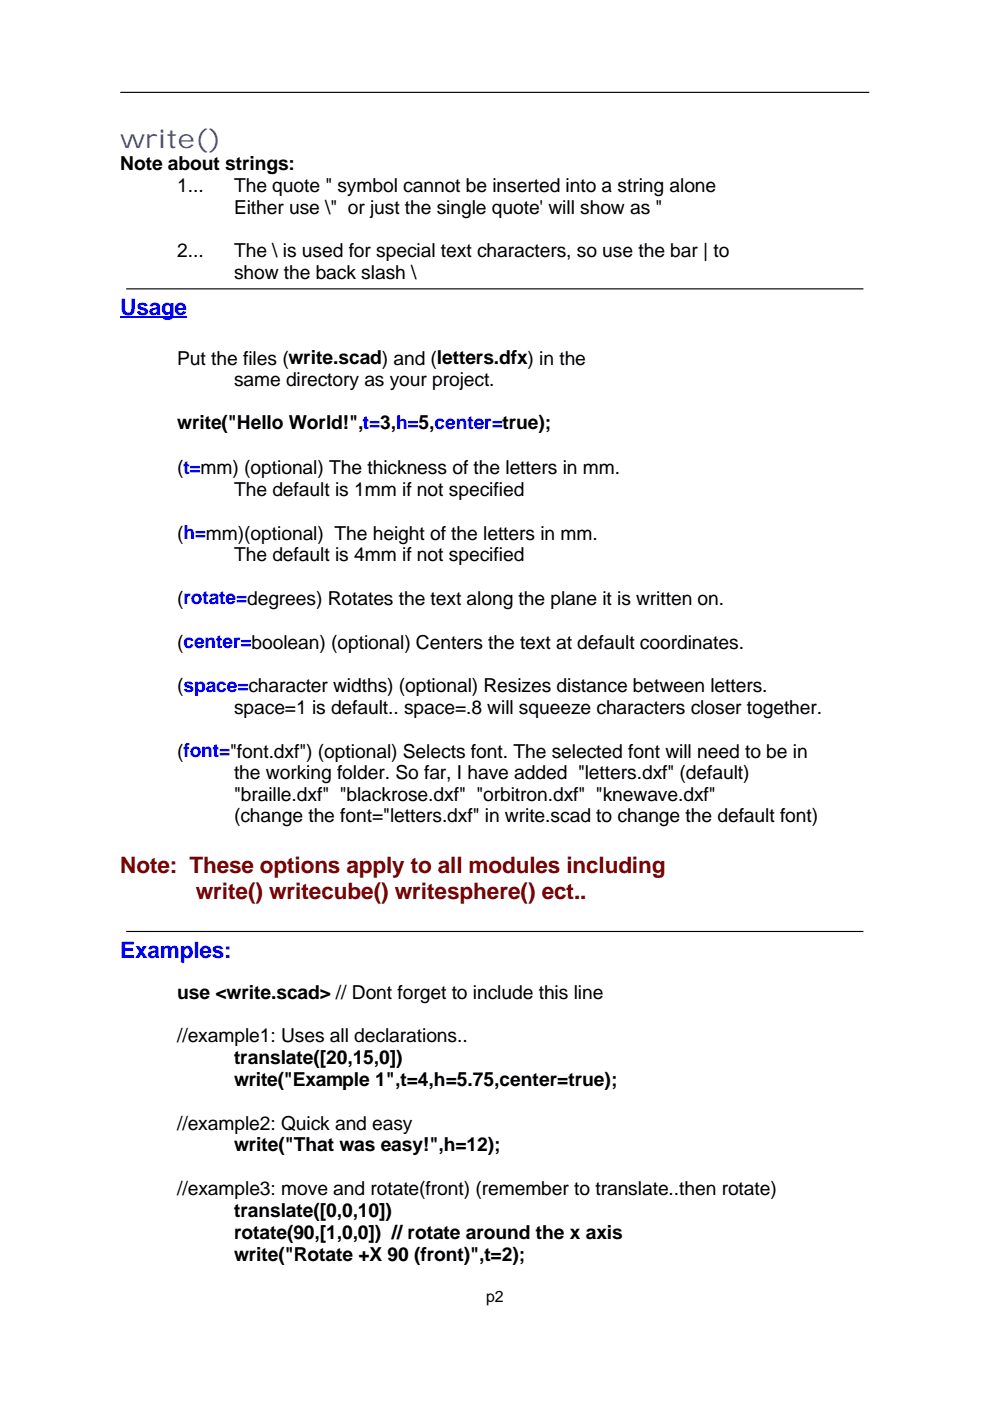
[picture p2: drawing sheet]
<svg xmlns="http://www.w3.org/2000/svg" width="210mm" height="297mm" viewBox="0 0 210 297" stroke-linecap="round" stroke-linejoin="round" font-family="sans-serif">
<defs><g id="words">
<text font-size="5.4" fill="#339" x="25.5" y="31.3">write()</text>
<g font-size="4.8" fill="#00f">
<text x="25.5" y="66.9">Usage</text>
<text x="25.5" y="203.1">Examples:</text>
</g>
<g font-size="4.8" fill="#800000">
<text x="25.5" y="185">Note: These options apply to all modules including</text>
<text x="41.5" y="190.5">write() writecube() writesphere() ect..</text>
</g>
<g font-size="4.1">
<text x="25.5" y="36.1">Note about strings:</text>
<text x="37.6" y="40.8">1...</text>
<text x="49.6" y="40.8">The quote &quot; symbol cannot be inserted into a string alone</text>
<text x="49.6" y="45.4">Either use \&quot; or just the single quote' will show as &quot;</text>
<text x="37.6" y="54.5">2...</text>
<text x="49.6" y="54.5">The \ is used for special text characters, so use the bar | to</text>
<text x="49.6" y="59.1">show the back slash \</text>
<text x="37.6" y="77.3">Put the files (write.scad) and (letters.dfx) in the</text>
<text x="49.6" y="81.9">same directory as your project.</text>
<text x="37.6" y="91">write(&quot;Hello World!&quot;,t=3,h=5,center=true);</text>
<text x="37.6" y="100.6">(t=mm) (optional) The thickness of the letters in mm.</text>
<text x="49.6" y="105.1">The default is 1mm if not specified</text>
<text x="37.6" y="114.4">(h=mm)(optional) The height of the letters in mm.</text>
<text x="49.6" y="119">The default is 4mm if not specified</text>
<text x="37.6" y="128.2">(rotate=degrees) Rotates the text along the plane it is written on.</text>
<text x="37.6" y="137.5">(center=boolean) (optional) Centers the text at default coordinates.</text>
<text x="37.6" y="146.8">(space=character widths) (optional) Resizes distance between letters.</text>
<text x="49.6" y="151.4">space=1 is default.. space=.8 will squeeze characters closer together.</text>
<text x="37.6" y="160.6">(font=&quot;font.dxf&quot;) (optional) Selects font. The selected font will need to be in</text>
<text x="49.6" y="165.2">the working folder. So far, I have added &quot;letters.dxf&quot; (default)</text>
<text x="49.6" y="169.8">&quot;braille.dxf&quot; &quot;blackrose.dxf&quot; &quot;orbitron.dxf&quot; &quot;knewave.dxf&quot;</text>
<text x="49.6" y="174.4">(change the font=&quot;letters.dxf&quot; in write.scad to change the default font)</text>
<text x="37.6" y="211.7">use &lt;write.scad&gt; // Dont forget to include this line</text>
<text x="37.6" y="221">//example1: Uses all declarations..</text>
<text x="49.6" y="225.6">translate([20,15,0])</text>
<text x="49.6" y="230.3">write(&quot;Example 1&quot;,t=4,h=5.75,center=true);</text>
<text x="37.6" y="239.5">//example2: Quick and easy</text>
<text x="49.6" y="244.1">write(&quot;That was easy!&quot;,h=12);</text>
<text x="37.6" y="253.4">//example3: move and rotate(front) (remember to translate..then rotate)</text>
<text x="49.6" y="258">translate([0,0,10])</text>
<text x="49.6" y="262.7">rotate(90,[1,0,0]) // rotate around the x axis</text>
<text x="49.6" y="267.4">write(&quot;Rotate +X 90 (front)&quot;,t=2);</text>
</g>
<text font-size="3.4" x="103.1" y="276.1">p2</text>
</g></defs>
<path d="M25.5 19.6h158.8" fill="none" stroke="#000" stroke-width=".24"/>
<g fill="#fff">
<path d="M25.5 37.1h12.1v4.6h-12.1z"/>
<path d="M43.2 37.1h6.4v4.6h-6.4z"/>
<path d="M25.5 41.7h12.1v4.6h-12.1z"/>
<path d="M37.6 41.7h12v4.6h-12z"/>
<path d="M25.5 50.8h12.1v4.6h-12.1z"/>
<path d="M43.2 50.8h6.4v4.6h-6.4z"/>
<path d="M25.5 55.4h12.1v4.6h-12.1z"/>
<path d="M37.6 55.4h12v4.6h-12z"/>
</g>
<path d="M26.7 61.2h156.4" fill="none" stroke="#000" stroke-width=".24"/>
<path d="M25.5 67.2h14.1" fill="none" stroke="#00f" stroke-width=".24"/>
<g fill="#fff">
<path d="M25.5 74.3h12.1v3.7h-12.1z"/>
<path d="M25.5 78.2h12.1v4.6h-12.1z"/>
<path d="M37.6 78.2h12v4.6h-12z"/>
<path d="M25.5 82.8h12.1v4.5h-12.1z"/>
<path d="M25.5 87.5h12.1v4.5h-12.1z"/>
<path d="M25.5 96.9h12.1v4.5h-12.1z"/>
<path d="M25.5 101.4h12.1v4.6h-12.1z"/>
<path d="M37.6 101.4h12v4.6h-12z"/>
<path d="M25.5 110.7h12.1v4.6h-12.1z"/>
<path d="M25.5 115.3h12.1v4.6h-12.1z"/>
<path d="M37.6 115.3h12v4.6h-12z"/>
<path d="M25.5 119.9h12.1v4.5h-12.1z"/>
<path d="M25.5 124.5h12.1v4.6h-12.1z"/>
<path d="M25.5 129.1h12.1v4.6h-12.1z"/>
<path d="M25.5 133.8h12.1v4.6h-12.1z"/>
<path d="M25.5 143.1h12.1v4.6h-12.1z"/>
<path d="M25.5 147.7h12.1v4.5h-12.1z"/>
<path d="M37.6 147.7h12v4.5h-12z"/>
<path d="M25.5 156.9h12.1v4.6h-12.1z"/>
<path d="M25.5 161.5h12.1v4.6h-12.1z"/>
<path d="M37.6 161.5h12v4.6h-12z"/>
<path d="M25.5 166.1h12.1v4.6h-12.1z"/>
<path d="M37.6 166.1h12v4.6h-12z"/>
<path d="M25.5 170.7h12.1v4.5h-12.1z"/>
<path d="M37.6 170.7h12v4.5h-12z"/>
<path d="M25.5 186.2h12.1v5.5h-12.1z"/>
<path d="M25.5 191.7h12.1v4.5h-12.1z"/>
</g>
<path d="M26.7 197.5h156.4" fill="none" stroke="#000" stroke-width=".24"/>
<g fill="#fff">
<path d="M28.3 208.8h9.3v3.8h-9.3z"/>
<path d="M25.5 217.3h12.1v4.6h-12.1z"/>
<path d="M25.5 222h12.1v4.6h-12.1z"/>
<path d="M37.6 222h12v4.6h-12z"/>
<path d="M25.5 226.6h12.1v4.7h-12.1z"/>
<path d="M37.6 226.6h12v4.7h-12z"/>
<path d="M25.5 235.8h12.1v4.6h-12.1z"/>
<path d="M25.5 240.5h12.1v4.6h-12.1z"/>
<path d="M37.6 240.5h12v4.6h-12z"/>
<path d="M25.5 249.7h12.1v4.6h-12.1z"/>
<path d="M25.5 254.4h12.1v4.6h-12.1z"/>
<path d="M37.6 254.4h12v4.6h-12z"/>
<path d="M25.5 259h12.1v4.7h-12.1z"/>
<path d="M37.6 259h12v4.7h-12z"/>
<path d="M25.5 263.7h12.1v4.7h-12.1z"/>
<path d="M37.6 263.7h12v4.7h-12z"/>
</g>
<use href="#words"/>
</svg>
